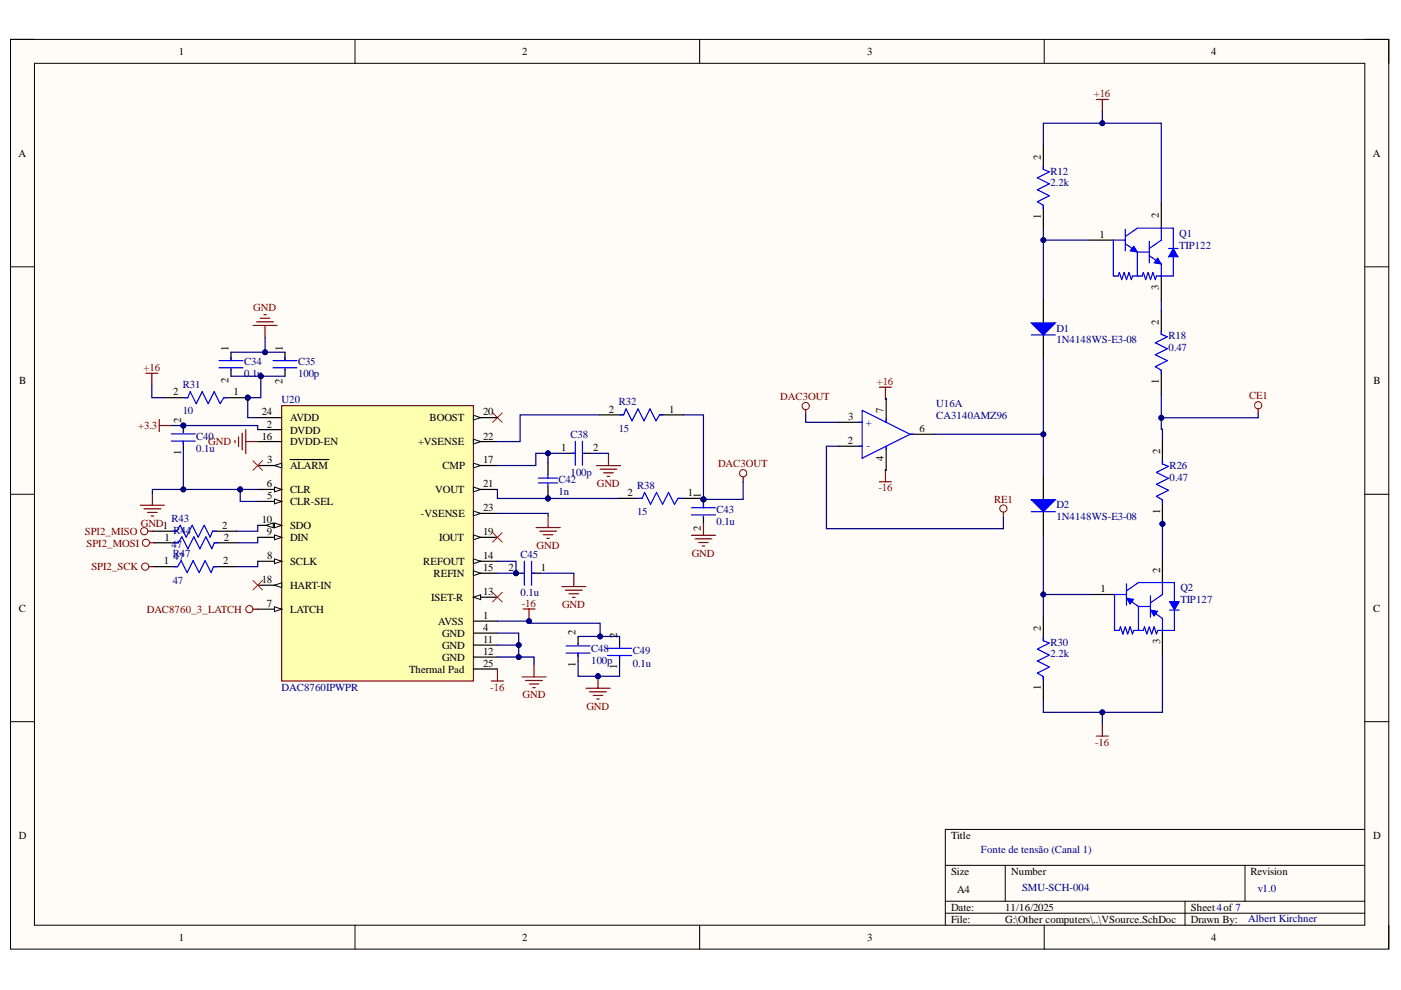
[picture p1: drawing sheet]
<svg xmlns="http://www.w3.org/2000/svg" width="297mm" height="210mm" viewBox="0 0 297 210" stroke-linecap="round" stroke-linejoin="round" font-family="sans-serif">
<defs><g id="words">
<g font-size="2.3">
<text x="37.9" y="11.7">1</text>
<text x="110.7" y="11.7">2</text>
<text x="183.9" y="11.7">3</text>
<text x="256.8" y="11.7">4</text>
<text x="3.9" y="33.3">A</text>
<text x="220.7" y="33.9" transform="rotate(-90 220.7 33.9)">2</text>
<text x="291" y="33.3">A</text>
<text x="220.7" y="46.5" transform="rotate(-90 220.7 46.5)">1</text>
<text x="245.7" y="46.3" transform="rotate(-90 245.7 46.3)">2</text>
<text x="233.1" y="50.4">1</text>
<text x="245.7" y="61.5" transform="rotate(-90 245.7 61.5)">3</text>
<text x="245.7" y="68.9" transform="rotate(-90 245.7 68.9)">2</text>
<text x="48.5" y="74.4" transform="rotate(-90 48.5 74.4)">1</text>
<text x="60" y="74.4" transform="rotate(-90 60 74.4)">1</text>
<text x="4.1" y="81.4">B</text>
<text x="36.7" y="83.8">2</text>
<text x="48.5" y="81.3" transform="rotate(-90 48.5 81.3)">2</text>
<text x="49.5" y="83.8">1</text>
<text x="59.9" y="81.4" transform="rotate(-90 59.9 81.4)">2</text>
<text x="245.7" y="81.4" transform="rotate(-90 245.7 81.4)">1</text>
<text x="291.2" y="81.4">B</text>
<text x="38.4" y="89.7" transform="rotate(-90 38.4 89.7)">2</text>
<text x="55.5" y="88">24</text>
<text x="61.5" y="89.3">AVDD</text>
<text x="91.1" y="89.3">BOOST</text>
<text x="102.4" y="88">20</text>
<text x="129.1" y="87.5">2</text>
<text x="141.8" y="87.5">1</text>
<text x="179.8" y="89">3</text>
<text x="187.3" y="87.5" transform="rotate(-90 187.3 87.5)">7</text>
<text x="55.5" y="93.2">16</text>
<text x="56.6" y="90.7">2</text>
<text x="61.5" y="91.9">DVDD</text>
<text x="61.5" y="94.5">DVDD-EN</text>
<text x="88.6" y="94.5">+VSENSE</text>
<text x="102.4" y="93.2">22</text>
<text x="119" y="95.6">1</text>
<text x="125.8" y="95.6">2</text>
<text x="179.7" y="94.1">2</text>
<text x="195" y="91.6">6</text>
<text x="38.4" y="96.4" transform="rotate(-90 38.4 96.4)">1</text>
<text x="56.7" y="98.3">3</text>
<text x="61.5" y="99.5">ALARM</text>
<text x="93.8" y="99.5">CMP</text>
<text x="102.4" y="98.3">17</text>
<text x="187.3" y="97.7" transform="rotate(-90 187.3 97.7)">4</text>
<text x="246" y="96.3" transform="rotate(-90 246 96.3)">2</text>
<text x="56.6" y="103.3">6</text>
<text x="56.7" y="105.9">5</text>
<text x="61.5" y="104.6">CLR</text>
<text x="61.5" y="107.1">CLR-SEL</text>
<text x="92.3" y="104.6">VOUT</text>
<text x="102.4" y="103.3">21</text>
<text x="133" y="105.2">2</text>
<text x="145.8" y="105.2">1</text>
<text x="148.6" y="105.6" transform="rotate(-90 148.6 105.6)">1</text>
<text x="47.1" y="112.1">2</text>
<text x="55.5" y="110.9">10</text>
<text x="56.6" y="113.5">9</text>
<text x="61.5" y="112.2">SDO</text>
<text x="89.2" y="109.7">-VSENSE</text>
<text x="102.4" y="108.4">23</text>
<text x="102.4" y="113.5">19</text>
<text x="148.6" y="112.5" transform="rotate(-90 148.6 112.5)">2</text>
<text x="246" y="108.9" transform="rotate(-90 246 108.9)">1</text>
<text x="34.8" y="119.6">1</text>
<text x="34.8" y="114.6">1</text>
<text x="47.3" y="119.6">2</text>
<text x="47.4" y="114.6">2</text>
<text x="56.7" y="118.5">8</text>
<text x="61.5" y="114.7">DIN</text>
<text x="61.5" y="119.8">SCLK</text>
<text x="89.7" y="119.8">REFOUT</text>
<text x="93.1" y="114.7">IOUT</text>
<text x="102.4" y="118.5">14</text>
<text x="55.5" y="123.6">18</text>
<text x="61.5" y="124.9">HART-IN</text>
<text x="91.9" y="122.3">REFIN</text>
<text x="102.4" y="121.1">15</text>
<text x="107.8" y="121.1">2</text>
<text x="114.7" y="121.1">1</text>
<text x="233.4" y="125.5">1</text>
<text x="246" y="121.5" transform="rotate(-90 246 121.5)">2</text>
<text x="4" y="129.7">C</text>
<text x="56.6" y="128.7">7</text>
<text x="61.5" y="129.9">LATCH</text>
<text x="91.4" y="127.4">ISET-R</text>
<text x="102.4" y="126.1">13</text>
<text x="102.4" y="131.2">1</text>
<text x="291.1" y="129.7">C</text>
<text x="92.9" y="132.5">AVSS</text>
<text x="93.7" y="135">GND</text>
<text x="93.7" y="137.5">GND</text>
<text x="102.4" y="133.7">4</text>
<text x="102.4" y="136.3">11</text>
<text x="122.1" y="134.7" transform="rotate(-90 122.1 134.7)">2</text>
<text x="130.8" y="135.2" transform="rotate(-90 130.8 135.2)">2</text>
<text x="220.7" y="133.8" transform="rotate(-90 220.7 133.8)">2</text>
<text x="246" y="136.6" transform="rotate(-90 246 136.6)">3</text>
<text x="86.8" y="142.6">Thermal Pad</text>
<text x="93.7" y="140.1">GND</text>
<text x="102.4" y="138.8">12</text>
<text x="102.4" y="141.3">25</text>
<text x="122.1" y="141.3" transform="rotate(-90 122.1 141.3)">1</text>
<text x="130.8" y="141.8" transform="rotate(-90 130.8 141.8)">1</text>
<text x="220.7" y="146.3" transform="rotate(-90 220.7 146.3)">1</text>
<text x="4" y="177.9">D</text>
<text x="201.6" y="177.9">Title</text>
<text x="291.1" y="177.9">D</text>
<text x="201.6" y="185.5">Size</text>
<text x="214.4" y="185.5">Number</text>
<text x="265.2" y="185.5">Revision</text>
<text x="202.9" y="189.3">A4</text>
<text x="201.6" y="193.1">Date:</text>
<text x="201.6" y="195.7">File:</text>
<text x="213.1" y="193.1">11/16/2025</text>
<text x="213.1" y="195.7">G:\Other computers\..\VSource.SchDoc</text>
<text x="252.5" y="193.1">Sheet4of 7</text>
<text x="252.5" y="195.7">Drawn By:</text>
<text x="37.9" y="199.5">1</text>
<text x="110.7" y="199.5">2</text>
<text x="183.9" y="199.5">3</text>
<text x="256.8" y="199.5">4</text>
</g>
<g font-size="2.3" fill="#800000">
<text x="231.9" y="20.6">+16</text>
<text x="53.7" y="66">GND</text>
<text x="30.4" y="78.7">+16</text>
<text x="185.9" y="81.6">+16</text>
<text x="165.4" y="84.8">DAC3OUT</text>
<text x="264.8" y="84.7">CE1</text>
<text x="29.3" y="91">+3.3</text>
<text x="44.2" y="94.5">GND</text>
<text x="152.2" y="99.1">DAC3OUT</text>
<text x="126.5" y="103.3">GND</text>
<text x="186.2" y="104.2">-16</text>
<text x="210.8" y="106.6">RE1</text>
<text x="18" y="113.5">SPI2_MISO</text>
<text x="29.9" y="111.7">GND1</text>
<text x="18.4" y="115.9">SPI2_MOSI</text>
<text x="113.8" y="116.4">GND</text>
<text x="146.7" y="118.1">GND</text>
<text x="19.4" y="120.9">SPI2_SCK</text>
<text x="31.1" y="129.9">DAC8760_3_LATCH</text>
<text x="110.6" y="128.7">-16</text>
<text x="119.2" y="129">GND</text>
<text x="103.9" y="146.4">-16</text>
<text x="110.8" y="148.1">GND</text>
<text x="124.3" y="150.5">GND</text>
<text x="232.2" y="158.2">-16</text>
</g>
<g font-size="2.3" fill="#000080">
<text x="222.7" y="37">R12</text>
<text x="222.7" y="39.5">2.2k</text>
<text x="250" y="50.2">Q1</text>
<text x="250" y="52.7">TIP122</text>
<text x="224" y="70.3">D1</text>
<text x="247.7" y="71.9">R18</text>
<text x="51.8" y="77.5">C34</text>
<text x="63.2" y="77.5">C35</text>
<text x="224" y="72.8">1N4148WS-E3-08</text>
<text x="247.7" y="74.5">0.47</text>
<text x="38.7" y="82.3">R31</text>
<text x="51.8" y="80">0.1u</text>
<text x="63.2" y="80">100p</text>
<text x="38.7" y="87.9">10</text>
<text x="59.7" y="85.5">U20</text>
<text x="131.2" y="85.9">R32</text>
<text x="198.5" y="86.3">U16A</text>
<text x="198.5" y="88.8">CA3140AMZ96</text>
<text x="41.6" y="93.3">C40</text>
<text x="41.6" y="95.8">0.1u</text>
<text x="121" y="92.8">C38</text>
<text x="131.2" y="91.6">15</text>
<text x="183.5" y="90.3">+</text>
<text x="183.8" y="95.1">-</text>
<text x="121" y="101">100p</text>
<text x="248" y="99.4">R26</text>
<text x="248" y="102">0.47</text>
<text x="118.4" y="102.4">C42</text>
<text x="118.4" y="104.9">1n</text>
<text x="135.1" y="103.7">R38</text>
<text x="224" y="107.7">D2</text>
<text x="36.4" y="110.6">R43</text>
<text x="36.8" y="113.1">R44</text>
<text x="135.1" y="109.2">15</text>
<text x="151.9" y="108.7">C43</text>
<text x="151.9" y="111.3">0.1u</text>
<text x="224" y="110.2">1N4148WS-E3-08</text>
<text x="36.4" y="116.2">47</text>
<text x="36.6" y="118.1">R47</text>
<text x="36.8" y="118.7">47</text>
<text x="110.4" y="118.3">C45</text>
<text x="36.6" y="123.8">47</text>
<text x="250.3" y="125.3">Q2</text>
<text x="110.4" y="126.4">0.1u</text>
<text x="250.3" y="127.8">TIP127</text>
<text x="222.7" y="136.9">R30</text>
<text x="125.3" y="138.2">C48</text>
<text x="125.3" y="140.7">100p</text>
<text x="134.1" y="138.7">C49</text>
<text x="134.1" y="141.3">0.1u</text>
<text x="222.7" y="139.4">2.2k</text>
<text x="59.7" y="146.4">DAC8760IPWPR</text>
<text x="208" y="180.8">Fonte de tensão (Canal 1)</text>
<text x="216.7" y="189">SMU-SCH-004</text>
<text x="266.7" y="189.1">v1.0</text>
<text x="264.7" y="195.4">Albert Kirchner</text>
</g>
</g></defs>
<path d="M2.2 8.4h292.2v192.8h-292.2z" fill-rule="evenodd" fill="#fffcf8"/>
<path d="M2.2 8.4h292.2v192.8h-292.2z" fill="none" stroke="#000" stroke-width=".21"/>
<path d="M7.3 13.4h282.1v182.8h-282.1z" fill-rule="evenodd" fill="#fffcf8"/>
<g fill="none" stroke="#000" stroke-width=".21">
<path d="M2.2 8.3h5.1M7.3 13.4h282.1v182.8h-282.1zM75.3 8.3v5.1M148.3 8.3v5.1M221.4 8.4v5M289.4 8.4h5v5M2.2 56.6h5.1M289.4 56.6h5M2.2 104.8h5.1M289.4 104.8h5M2.2 153h5.1M289.4 153h5"/>
<path d="M289.4 175.9h-89v20.3M75.3 196.2v5M148.3 196.2v5M200.4 183.5h89M200.4 191.1h89M200.4 193.6h89M213.1 183.5v7.6M221.4 196.2v5M251.2 191.1v5.1M264 183.5v7.6M294.4 196.2v5"/>
</g>
<path d="M232.4 21.1h2.6M233.7 21.1v2.5" fill="none" stroke="#800000" stroke-width=".25"/>
<path d="M231 50.9h5.1M246.2 43.3v5.1M246.2 58.5v5.1" fill="none" stroke="#000" stroke-width=".25"/>
<path d="M238.6 50.9h-2.5v7.6h.2M241.1 48.4h7.7v4.3M243.7 53.4h-2.6v5.1M246.2 48.4v2.5M247.7 52.7h2.1M248.8 54.5v4h-2.6v-2.5" fill="none" stroke="#00f" stroke-width=".25"/>
<path d="M248.8 52.7l1 1.8h-2.1z" fill="#00f"/>
<path d="M248.8 52.7l1 1.8h-2.1z" fill="none" stroke="#00f" stroke-width=".21"/>
<path d="M238.6 48.6v4.6M240.9 58.5h.5M241.1 48.4l-2.5 1.8M243.7 51.2v4.5M243.7 54.2l2.5 1.8M246 58.5h.2M246.2 50.9l-2.5 1.8" fill="none" stroke="#00f" stroke-width=".25"/>
<path d="M245.5 54.7l.7 1.3-1.5-.3z" fill="#00f"/>
<path d="M245.5 54.7l.7 1.3-1.5-.3z" fill="none" stroke="#00f" stroke-width=".21"/>
<path d="M238.6 51.7l2.5 1.7" fill="none" stroke="#00f" stroke-width=".25"/>
<path d="M240.4 52.2l.7 1.2-1.5-.2z" fill="#00f"/>
<path d="M240.4 52.2l.7 1.2-1.5-.2z" fill="none" stroke="#00f" stroke-width=".21"/>
<path d="M221.2 35.2v.7l1.3 .5-2.6 1.3 2.6 1.3-2.6 1.2 2.6 1.3-2.6 1.3 1.3 .7v.8M236.3 58.5h.8l.2-.7 .5 1.5 .5-1.5 .5 1.5 .6-1.5 .5 1.5 .2-.8h.8M241.4 58.5h.8l.2-.7 .5 1.5 .5-1.5 .5 1.5 .5-1.5 .5 1.5 .3-.8h.8" fill="none" stroke="#00f" stroke-width=".25"/>
<path d="M221.2 30.8v5.1M221.2 43.5v5.1M221.2 63.4v5.1M221.2 71v5.1" fill="none" stroke="#000" stroke-width=".25"/>
<path d="M218.7 68.5h5l-2.5 2.5z" fill="#00f"/>
<path d="M218.7 68.5h5l-2.5 2.5zM218.7 71h5M246.2 70.1v.8l1.3 .5-2.6 1.3 2.6 1.2-2.6 1.3 2.6 1.3-2.6 1.2 1.3 .8v.8M182 89.5h.8M182 94.6h.8M182.8 87l10.2 5.1-10.2 5.1zM187.9 88.8v.7M187.9 94.6v.8M193 92.1h.7" fill="none" stroke="#00f" stroke-width=".25"/>
<path d="M246.2 65.8v5.1M246.2 78.5v5.1M177.7 89.5h5.1M177.7 94.6h5.1M187.9 84.5v5M187.9 94.6v5.1M193 92.1h5.1M221.2 100.9v5.1M221.2 108.5v5.1" fill="none" stroke="#000" stroke-width=".25"/>
<path d="M170.8 86.9v1M186.5 82.1h2.5M187.7 82.1v2.5M187.7 99.6v2.6M266.8 86.7v1M186.5 102.2h2.5" fill="none" stroke="#800000" stroke-width=".25"/>
<g fill="none" stroke="#800000" stroke-width=".21">
<circle cx="170.8" cy="86.1" r=".76"/>
<circle cx="266.8" cy="85.9" r=".76"/>
</g>
<path d="M218.7 106h5l-2.5 2.5z" fill="#00f"/>
<path d="M218.7 106h5l-2.5 2.5zM218.7 108.5h5" fill="none" stroke="#00f" stroke-width=".25"/>
<circle cx="212.7" cy="107.8" r=".76" fill="none" stroke="#800000" stroke-width=".21"/>
<path d="M212.7 108.6v1" fill="none" stroke="#800000" stroke-width=".25"/>
<circle cx="246.5" cy="111.1" r=".51" fill="#000080"/>
<circle cx="246.5" cy="111.1" r=".51" fill="none" stroke="#000080" stroke-width=".21"/>
<path d="M246.5 106v5.1" fill="none" stroke="#000" stroke-width=".25"/>
<circle cx="246.5" cy="111.1" r=".51" fill="#000080"/>
<circle cx="246.5" cy="111.1" r=".51" fill="none" stroke="#000080" stroke-width=".21"/>
<path d="M246.5 93.3v5.1M246.5 118.4v5.1M231.2 126h5.1M246.5 133.7v5" fill="none" stroke="#000" stroke-width=".25"/>
<path d="M246.5 97.6v.8l1.2 .5-2.5 1.3 2.5 1.2-2.5 1.3 2.5 1.3-2.5 1.2 1.3 .8v.7M238.8 126h-2.5v7.7h.3M241.4 123.5h7.6v4.1M243.9 128.6h-2.5v5.1M246.5 123.5v2.5M246.5 131.1v2.6M248 129.4h2M249 129.4v4.3" fill="none" stroke="#00f" stroke-width=".25"/>
<path d="M248 127.6h2l-1 1.8z" fill="#00f"/>
<path d="M248 127.6h2l-1 1.8z" fill="none" stroke="#00f" stroke-width=".21"/>
<path d="M238.8 123.8v4.5M239.6 127.3l1.8 1.3M241.4 123.5l-2.6 1.8" fill="none" stroke="#00f" stroke-width=".25"/>
<path d="M238.8 126.8l1.6 .3-.8 1z" fill="#00f"/>
<path d="M238.8 126.8l1.6 .3-.8 1z" fill="none" stroke="#00f" stroke-width=".21"/>
<path d="M243.9 126.3v4.6M244.7 129.9l1.8 1.2M246.5 126l-2.6 1.8" fill="none" stroke="#00f" stroke-width=".25"/>
<path d="M243.9 129.4l1.5 .2-.7 1z" fill="#00f"/>
<path d="M243.9 129.4l1.5 .2-.7 1z" fill="none" stroke="#00f" stroke-width=".21"/>
<path d="M46.4 76.5h5.1M46.4 78h5.1M49 75.7v.8M49 78.2v.3M57.9 78h5.1M57.9 76.5h5.1M60.4 75.7v.8M60.4 78.2v.3M221.2 135.1v.7l1.3 .6-2.6 1.2 2.6 1.3-2.6 1.3 2.6 1.2-2.6 1.3 1.3 .8v.7M236.6 133.7h.7l.3-.8 .5 1.5 .5-1.5 .5 1.5 .5-1.5 .5 1.5 .3-.7h2l.3-.8 .5 1.5 .5-1.5 .5 1.5 .5-1.5 .5 1.5 .2-.7h3.6" fill="none" stroke="#00f" stroke-width=".25"/>
<path d="M30.9 79.1h2.6M32.2 79.1v2.6M53.7 69h5M54.4 68.2h3.6M55.2 67.5h2M55.9 66.7h.6M56.2 69v2.5" fill="none" stroke="#800000" stroke-width=".25"/>
<path d="M49 74.7v1.8M49 78.2v1.6M60.4 74.7v1.8M60.4 78.2v1.6M221.2 130.8v5M221.2 143.5v5" fill="none" stroke="#000" stroke-width=".25"/>
<circle cx="52.5" cy="84.3" r=".51" fill="#000080"/>
<circle cx="52.5" cy="84.3" r=".51" fill="none" stroke="#000080" stroke-width=".21"/>
<path d="M47.4 84.3h5.1" fill="none" stroke="#000" stroke-width=".25"/>
<circle cx="52.5" cy="84.3" r=".51" fill="#000080"/>
<circle cx="52.5" cy="84.3" r=".51" fill="none" stroke="#000080" stroke-width=".21"/>
<path d="M34.7 84.3h5.1M127.1 88h5.1M139.8 88h5.1" fill="none" stroke="#000" stroke-width=".25"/>
<path d="M39.1 84.3h.7l.5-1.3 1.3 2.6 1.3-2.6 1.2 2.6 1.3-2.6 1.3 2.6 .7-1.3h.8M131.5 88h.7l.5-1.3 1.3 2.5 1.3-2.5 1.2 2.5 1.3-2.5 1.3 2.5 .7-1.2h.8" fill="none" stroke="#00f" stroke-width=".25"/>
<path d="M104.4 87.5l2.1 2.1M106.5 87.5l-2.1 2.1" fill="none" stroke="#f00" stroke-width=".21"/>
<path d="M59.7 86h40.7v58.4h-40.7z" fill-rule="evenodd" fill="#ffffb0"/>
<path d="M59.7 86h40.7v58.4h-40.7z" fill="none" stroke="#800000" stroke-width=".25"/>
<path d="M54.6 88.5h5.1M54.6 91.1h5.1M54.6 93.6h5.1M54.6 103.8h5.1" fill="none" stroke="#000" stroke-width=".25"/>
<path d="M58.2 103.3l1.5 .5-1.5 .5z" fill="#f8fcff"/>
<path d="M58.2 103.3l1.5 .5-1.5 .5z" fill="none" stroke="#000" stroke-width=".21"/>
<path d="M54.6 106.3h5.1" fill="none" stroke="#000" stroke-width=".25"/>
<path d="M58.2 105.8l1.5 .5-1.5 .5z" fill="#f8fcff"/>
<path d="M58.2 105.8l1.5 .5-1.5 .5z" fill="none" stroke="#000" stroke-width=".21"/>
<path d="M54.6 98.7h5.1" fill="none" stroke="#000" stroke-width=".25"/>
<path d="M58.2 98.7l1.5-.5v1z" fill="#f8fcff"/>
<path d="M58.2 98.7l1.5-.5v1z" fill="none" stroke="#000" stroke-width=".21"/>
<path d="M61.5 97.4h8.2M100.4 126.6h5.1" fill="none" stroke="#000" stroke-width=".25"/>
<path d="M100.4 126.6l1.5-.5v1z" fill="#f8fcff"/>
<path d="M100.4 126.6l1.5-.5v1z" fill="none" stroke="#000" stroke-width=".21"/>
<path d="M100.4 93.6h5.1" fill="none" stroke="#000" stroke-width=".25"/>
<path d="M100.4 93.1l1.5 .5-1.5 .5z" fill="#f8fcff"/>
<path d="M100.4 93.1l1.5 .5-1.5 .5z" fill="none" stroke="#000" stroke-width=".21"/>
<path d="M100.4 108.9h5.1" fill="none" stroke="#000" stroke-width=".25"/>
<path d="M100.4 108.3l1.5 .6-1.5 .5z" fill="#f8fcff"/>
<path d="M100.4 108.3l1.5 .6-1.5 .5z" fill="none" stroke="#000" stroke-width=".21"/>
<path d="M100.4 88.5h5.1" fill="none" stroke="#000" stroke-width=".25"/>
<path d="M100.4 88l1.5 .5-1.5 .6z" fill="#f8fcff"/>
<path d="M100.4 88l1.5 .5-1.5 .6z" fill="none" stroke="#000" stroke-width=".21"/>
<path d="M100.4 98.7h5.1" fill="none" stroke="#000" stroke-width=".25"/>
<path d="M100.4 98.2l1.5 .5-1.5 .5z" fill="#f8fcff"/>
<path d="M100.4 98.2l1.5 .5-1.5 .5z" fill="none" stroke="#000" stroke-width=".21"/>
<path d="M54.6 113.9h5.1" fill="none" stroke="#000" stroke-width=".25"/>
<path d="M58.2 113.4l1.5 .5-1.5 .5z" fill="#f8fcff"/>
<path d="M58.2 113.4l1.5 .5-1.5 .5z" fill="none" stroke="#000" stroke-width=".21"/>
<path d="M100.4 103.8h5.1" fill="none" stroke="#000" stroke-width=".25"/>
<path d="M100.4 103.3l1.5 .5-1.5 .5z" fill="#f8fcff"/>
<path d="M100.4 103.3l1.5 .5-1.5 .5z" fill="none" stroke="#000" stroke-width=".21"/>
<path d="M100.4 113.9h5.1" fill="none" stroke="#000" stroke-width=".25"/>
<path d="M100.4 113.4l1.5 .5-1.5 .5z" fill="#f8fcff"/>
<path d="M100.4 113.4l1.5 .5-1.5 .5z" fill="none" stroke="#000" stroke-width=".21"/>
<path d="M54.6 129.2h5.1" fill="none" stroke="#000" stroke-width=".25"/>
<path d="M58.2 128.7l1.5 .5-1.5 .5z" fill="#f8fcff"/>
<path d="M58.2 128.7l1.5 .5-1.5 .5z" fill="none" stroke="#000" stroke-width=".21"/>
<path d="M100.4 121.5h5.1" fill="none" stroke="#000" stroke-width=".25"/>
<path d="M100.4 121l1.5 .5-1.5 .6z" fill="#f8fcff"/>
<path d="M100.4 121l1.5 .5-1.5 .6z" fill="none" stroke="#000" stroke-width=".21"/>
<path d="M100.4 119h5.1" fill="none" stroke="#000" stroke-width=".25"/>
<path d="M100.4 118.5l1.5 .5-1.5 .5z" fill="#f8fcff"/>
<path d="M100.4 118.5l1.5 .5-1.5 .5z" fill="none" stroke="#000" stroke-width=".21"/>
<path d="M54.6 119h5.1" fill="none" stroke="#000" stroke-width=".25"/>
<path d="M58.2 118.5l1.5 .5-1.5 .5z" fill="#f8fcff"/>
<path d="M58.2 118.5l1.5 .5-1.5 .5z" fill="none" stroke="#000" stroke-width=".21"/>
<path d="M54.6 111.4h5.1" fill="none" stroke="#000" stroke-width=".25"/>
<path d="M58.2 110.9l1.5 .5-1.5 .5z" fill="#f8fcff"/>
<path d="M58.2 110.9l1.5 .5-1.5 .5z" fill="none" stroke="#000" stroke-width=".21"/>
<path d="M56.4 111.4l1.5-.5v1z" fill="#f8fcff"/>
<path d="M56.4 111.4l1.5-.5v1z" fill="none" stroke="#000" stroke-width=".21"/>
<path d="M54.6 124.1h5.1M100.4 139.3h5.1" fill="none" stroke="#000" stroke-width=".25"/>
<path d="M58.2 124.1l1.5-.5v1z" fill="#f8fcff"/>
<path d="M58.2 124.1l1.5-.5v1z" fill="none" stroke="#000" stroke-width=".21"/>
<path d="M100.4 131.7h5.1M100.4 134.2h5.1M100.4 136.8h5.1M100.4 141.8h5.1" fill="none" stroke="#000" stroke-width=".25"/>
<path d="M33.8 88.9v2.6M33.8 90.2h2.5M49.8 93.4v.5M50.6 92.6v2M51.3 91.8v3.6M52.1 91.1v5.1M52.1 93.6h2.5M232.4 156.1h2.6M233.7 153.5v2.6" fill="none" stroke="#800000" stroke-width=".25"/>
<circle cx="38.9" cy="90.2" r=".51" fill="#000080"/>
<circle cx="38.9" cy="90.2" r=".51" fill="none" stroke="#000080" stroke-width=".21"/>
<path d="M38.9 90.2v1.5M38.9 93.5v1.8" fill="none" stroke="#000" stroke-width=".25"/>
<circle cx="38.9" cy="90.2" r=".51" fill="#000080"/>
<circle cx="38.9" cy="90.2" r=".51" fill="none" stroke="#000080" stroke-width=".21"/>
<path d="M36.3 93.5h5.1M36.3 92h5.1M38.9 91.5v.2M38.9 93.5v.8M121.2 96.1h.8M122 93.6v5.1M123.5 93.6v5.1M123.7 96.1h.3" fill="none" stroke="#00f" stroke-width=".25"/>
<path d="M120.2 96.1h1.8M123.7 96.1h1.6" fill="none" stroke="#000" stroke-width=".25"/>
<path d="M126.5 98.7h5.1M127.2 99.5h3.6M129 96.2v2.5M128 100.2h2M128.8 101h.5M157.6 101.1v1" fill="none" stroke="#800000" stroke-width=".25"/>
<path d="M53.6 97.7l2.1 2M55.7 97.7l-2.1 2" fill="none" stroke="#f00" stroke-width=".21"/>
<circle cx="157.6" cy="100.3" r=".76" fill="none" stroke="#800000" stroke-width=".21"/>
<circle cx="116.2" cy="105.7" r=".51" fill="#000080"/>
<circle cx="116.2" cy="105.7" r=".51" fill="none" stroke="#000080" stroke-width=".21"/>
<path d="M116.2 103.2v2.5" fill="none" stroke="#000" stroke-width=".25"/>
<circle cx="116.2" cy="105.7" r=".51" fill="#000080"/>
<circle cx="116.2" cy="105.7" r=".51" fill="none" stroke="#000080" stroke-width=".21"/>
<path d="M116.2 98.1v2.5" fill="none" stroke="#000" stroke-width=".25"/>
<path d="M114.1 101.4h4.1M114.1 102.4h4.1M116.2 100.6v.8M116.2 102.4v.8" fill="none" stroke="#00f" stroke-width=".25"/>
<circle cx="149.1" cy="105.9" r=".51" fill="#000080"/>
<circle cx="149.1" cy="105.9" r=".51" fill="none" stroke="#000080" stroke-width=".21"/>
<path d="M149.1 105.9v1.8" fill="none" stroke="#000" stroke-width=".25"/>
<circle cx="149.1" cy="105.9" r=".51" fill="#000080"/>
<circle cx="149.1" cy="105.9" r=".51" fill="none" stroke="#000080" stroke-width=".21"/>
<path d="M32.4 112.6h5M32.7 115.1h5.1M45.1 112.6h5.1M45.4 115.1h5.1M131.1 105.7h5.1M143.8 105.7h5.1M149.1 109.4v1.6M32.6 120.1h5M45.3 120.1h5.1" fill="none" stroke="#000" stroke-width=".25"/>
<path d="M36.7 112.6h.7l.8-1.2 1.3 2.5 1.2-2.5 1.3 2.5 1.3-2.5 1.3 2.5 .5-1.3h.7M37 115.1h.8l.8-1.3 1.2 2.6 1.3-2.6 1.3 2.6 1.2-2.6 1.3 2.6 .5-1.3h.8M135.4 105.7h.8l.5-1.3 1.2 2.5 1.3-2.5 1.3 2.5 1.2-2.5 1.3 2.5 .8-1.2h.7M146.6 107.7h5.1M146.6 109.2h5.1M149.1 106.9v.8M149.1 109.4v.3M36.9 120.1h.7l.8-1.2 1.3 2.5 1.2-2.5 1.3 2.5 1.3-2.5 1.3 2.5 .5-1.3h.7" fill="none" stroke="#00f" stroke-width=".25"/>
<g fill="none" stroke="#800000" stroke-width=".25">
<path d="M29.8 107.1h5.1M30.5 107.9h3.6M31.3 108.6h2M31.3 112.6h1.1M31.7 115.1h1M32.1 109.4h.5M32.3 104.6v2.5M113.7 111.8h5.1M114.4 112.6h3.6M115.2 113.4h2M116 114.1h.5M116.2 109.3v2.5"/>
<path d="M146.6 113.5h5.1M147.4 114.3h3.5M148.1 115h2.1M148.9 115.8h.5M149.1 111v2.5M31.5 120.1h1.1"/>
</g>
<g fill="none" stroke="#800000" stroke-width=".21">
<circle cx="30.6" cy="112.6" r=".76"/>
<circle cx="30.9" cy="115.1" r=".76"/>
<circle cx="30.8" cy="120.1" r=".76"/>
</g>
<path d="M104.4 112.9l2.1 2M106.5 112.9l-2.1 2" fill="none" stroke="#f00" stroke-width=".21"/>
<circle cx="109.4" cy="121.5" r=".51" fill="#000080"/>
<circle cx="109.4" cy="121.5" r=".51" fill="none" stroke="#000080" stroke-width=".21"/>
<path d="M109.4 121.5h1.5M112.7 121.5h1.8" fill="none" stroke="#000" stroke-width=".25"/>
<circle cx="109.4" cy="121.5" r=".51" fill="#000080"/>
<circle cx="109.4" cy="121.5" r=".51" fill="none" stroke="#000080" stroke-width=".21"/>
<path d="M111.2 119v5.1M112.7 119v5.1M110.7 121.5h.2M112.7 121.5h.8M120 138.5h5.1M120 136.9h5.1M122.6 136.4v.3M122.6 138.5v.7M128.8 139h5.1M128.8 137.5h5.1M131.4 137v.2M131.4 139v.7" fill="none" stroke="#00f" stroke-width=".25"/>
<g fill="none" stroke="#800000" stroke-width=".25">
<path d="M53.6 129.2h1M110.9 129.1h2.5M112.2 129.1v2.6M119.1 124.4h5.1M119.9 125.1h3.5M120.6 125.9h2.1M121.4 126.7h.5M121.7 121.8v2.6M104.2 144.4h2.5M105.5 141.8v2.6M110.7 143.5h5.1M111.4 144.3h3.6"/>
<path d="M112.2 145h2M113 145.8h.5M113.2 141v2.5M124.2 145.9h5.1M125 146.7h3.6M125.8 147.4h2M126.5 148.2h.5M126.8 143.4v2.5"/>
</g>
<path d="M53.6 123.1l2.1 2M55.7 123.1l-2.1 2M104.4 125.6l2.1 2M106.5 125.6l-2.1 2" fill="none" stroke="#f00" stroke-width=".21"/>
<circle cx="52.9" cy="129.2" r=".76" fill="none" stroke="#800000" stroke-width=".21"/>
<path d="M122.6 135.2v1.5M122.6 138.5v1.7M131.4 135.7v1.5M131.4 139v1.8" fill="none" stroke="#000" stroke-width=".25"/>
<circle cx="126.8" cy="143.4" r=".51" fill="#000080"/>
<circle cx="126.8" cy="143.4" r=".51" fill="none" stroke="#000080" stroke-width=".21"/>
<path d="M233.7 23.6v2.5" fill="none" stroke="#000080" stroke-width=".25"/>
<circle cx="233.7" cy="26.1" r=".51" fill="#000080"/>
<circle cx="233.7" cy="26.1" r=".51" fill="none" stroke="#000080" stroke-width=".21"/>
<path d="M221.2 30.8v-4.7h25v17.2" fill="none" stroke="#000080" stroke-width=".25"/>
<circle cx="233.7" cy="26.1" r=".51" fill="#000080"/>
<circle cx="233.7" cy="26.1" r=".51" fill="none" stroke="#000080" stroke-width=".21"/>
<path d="M221.2 48.6v2.3" fill="none" stroke="#000080" stroke-width=".25"/>
<circle cx="221.2" cy="50.9" r=".51" fill="#000080"/>
<circle cx="221.2" cy="50.9" r=".51" fill="none" stroke="#000080" stroke-width=".21"/>
<path d="M231 50.9h-9.8v12.5" fill="none" stroke="#000080" stroke-width=".25"/>
<circle cx="221.2" cy="50.9" r=".51" fill="#000080"/>
<circle cx="221.2" cy="50.9" r=".51" fill="none" stroke="#000080" stroke-width=".21"/>
<path d="M246.2 63.6v2.2M187.9 84.5v.1h-.2M266.8 87.7v.9h-20.6" fill="none" stroke="#000080" stroke-width=".25"/>
<circle cx="246.2" cy="88.6" r=".51" fill="#000080"/>
<circle cx="246.2" cy="88.6" r=".51" fill="none" stroke="#000080" stroke-width=".21"/>
<path d="M170.8 87.9v1.6h6.9M198.1 92.1h23.1v8.8" fill="none" stroke="#000080" stroke-width=".25"/>
<circle cx="221.2" cy="92.1" r=".51" fill="#000080"/>
<circle cx="221.2" cy="92.1" r=".51" fill="none" stroke="#000080" stroke-width=".21"/>
<path d="M221.2 76.1v16" fill="none" stroke="#000080" stroke-width=".25"/>
<circle cx="221.2" cy="92.1" r=".51" fill="#000080"/>
<circle cx="221.2" cy="92.1" r=".51" fill="none" stroke="#000080" stroke-width=".21"/>
<path d="M246.2 83.6v7.4h.3v2.3" fill="none" stroke="#000080" stroke-width=".25"/>
<circle cx="246.2" cy="88.6" r=".51" fill="#000080"/>
<circle cx="246.2" cy="88.6" r=".51" fill="none" stroke="#000080" stroke-width=".21"/>
<path d="M177.7 94.6h-2.5v17.5h37.5v-2.5M187.7 99.6l.2 .1M246.2 111.1h.3v7.3" fill="none" stroke="#000080" stroke-width=".25"/>
<circle cx="246.5" cy="111.1" r=".51" fill="#000080"/>
<circle cx="246.5" cy="111.1" r=".51" fill="none" stroke="#000080" stroke-width=".21"/>
<path d="M221.2 113.6v12.4h10" fill="none" stroke="#000080" stroke-width=".25"/>
<circle cx="221.2" cy="126" r=".51" fill="#000080"/>
<circle cx="221.2" cy="126" r=".51" fill="none" stroke="#000080" stroke-width=".21"/>
<path d="M221.2 126v4.8" fill="none" stroke="#000080" stroke-width=".25"/>
<circle cx="221.2" cy="126" r=".51" fill="#000080"/>
<circle cx="221.2" cy="126" r=".51" fill="none" stroke="#000080" stroke-width=".21"/>
<path d="M56.2 71.5v3.2h4.2" fill="none" stroke="#000080" stroke-width=".25"/>
<circle cx="56.2" cy="74.7" r=".51" fill="#000080"/>
<circle cx="56.2" cy="74.7" r=".51" fill="none" stroke="#000080" stroke-width=".21"/>
<path d="M49 74.7h7.2" fill="none" stroke="#000080" stroke-width=".25"/>
<circle cx="56.2" cy="74.7" r=".51" fill="#000080"/>
<circle cx="56.2" cy="74.7" r=".51" fill="none" stroke="#000080" stroke-width=".21"/>
<path d="M49 79.8h11.4" fill="none" stroke="#000080" stroke-width=".25"/>
<circle cx="55.3" cy="79.8" r=".51" fill="#000080"/>
<circle cx="55.3" cy="79.8" r=".51" fill="none" stroke="#000080" stroke-width=".21"/>
<path d="M246.5 138.7v12.3h-25.3v-2.5" fill="none" stroke="#000080" stroke-width=".25"/>
<circle cx="233.7" cy="151" r=".51" fill="#000080"/>
<circle cx="233.7" cy="151" r=".51" fill="none" stroke="#000080" stroke-width=".21"/>
<path d="M55.3 79.8v4.5h-2.8" fill="none" stroke="#000080" stroke-width=".25"/>
<circle cx="52.5" cy="84.3" r=".51" fill="#000080"/>
<circle cx="52.5" cy="84.3" r=".51" fill="none" stroke="#000080" stroke-width=".21"/>
<circle cx="55.3" cy="79.8" r=".51" fill="#000080"/>
<circle cx="55.3" cy="79.8" r=".51" fill="none" stroke="#000080" stroke-width=".21"/>
<path d="M32.2 81.7v2.6h2.5M144.9 88h4.2v17.9h8.5v-3.8" fill="none" stroke="#000080" stroke-width=".25"/>
<circle cx="149.1" cy="105.9" r=".51" fill="#000080"/>
<circle cx="149.1" cy="105.9" r=".51" fill="none" stroke="#000080" stroke-width=".21"/>
<path d="M52.5 84.3v4.2h2.1M127.1 88h-16.8v5.6h-4.8" fill="none" stroke="#000080" stroke-width=".25"/>
<circle cx="52.5" cy="84.3" r=".51" fill="#000080"/>
<circle cx="52.5" cy="84.3" r=".51" fill="none" stroke="#000080" stroke-width=".21"/>
<path d="M233.7 151v2.5" fill="none" stroke="#000080" stroke-width=".25"/>
<circle cx="233.7" cy="151" r=".51" fill="#000080"/>
<circle cx="233.7" cy="151" r=".51" fill="none" stroke="#000080" stroke-width=".21"/>
<path d="M36.3 90.2h18.3v.9" fill="none" stroke="#000080" stroke-width=".25"/>
<circle cx="38.9" cy="90.2" r=".51" fill="#000080"/>
<circle cx="38.9" cy="90.2" r=".51" fill="none" stroke="#000080" stroke-width=".21"/>
<path d="M116.2 96.1h4M125.3 96.1l3.7 .1" fill="none" stroke="#000080" stroke-width=".25"/>
<circle cx="116.2" cy="96.1" r=".51" fill="#000080"/>
<circle cx="116.2" cy="96.1" r=".51" fill="none" stroke="#000080" stroke-width=".21"/>
<path d="M116.2 98.1v-2h-2.6v2.6h-8.1" fill="none" stroke="#000080" stroke-width=".25"/>
<circle cx="116.2" cy="96.1" r=".51" fill="#000080"/>
<circle cx="116.2" cy="96.1" r=".51" fill="none" stroke="#000080" stroke-width=".21"/>
<path d="M50.9 103.8h3.7" fill="none" stroke="#000080" stroke-width=".25"/>
<circle cx="50.9" cy="103.8" r=".51" fill="#000080"/>
<circle cx="50.9" cy="103.8" r=".51" fill="none" stroke="#000080" stroke-width=".21"/>
<path d="M105.5 103.8v1.9h25.6" fill="none" stroke="#000080" stroke-width=".25"/>
<circle cx="116.2" cy="105.7" r=".51" fill="#000080"/>
<circle cx="116.2" cy="105.7" r=".51" fill="none" stroke="#000080" stroke-width=".21"/>
<path d="M38.9 103.8h12" fill="none" stroke="#000080" stroke-width=".25"/>
<circle cx="38.9" cy="103.8" r=".51" fill="#000080"/>
<circle cx="38.9" cy="103.8" r=".51" fill="none" stroke="#000080" stroke-width=".21"/>
<circle cx="50.9" cy="103.8" r=".51" fill="#000080"/>
<circle cx="50.9" cy="103.8" r=".51" fill="none" stroke="#000080" stroke-width=".21"/>
<path d="M38.9 95.3v8.5h-6.6v.8" fill="none" stroke="#000080" stroke-width=".25"/>
<circle cx="38.9" cy="103.8" r=".51" fill="#000080"/>
<circle cx="38.9" cy="103.8" r=".51" fill="none" stroke="#000080" stroke-width=".21"/>
<path d="M50.9 103.8v2.5h3.7" fill="none" stroke="#000080" stroke-width=".25"/>
<circle cx="50.9" cy="103.8" r=".51" fill="#000080"/>
<circle cx="50.9" cy="103.8" r=".51" fill="none" stroke="#000080" stroke-width=".21"/>
<path d="M54.6 111.4v1.2h-4.4M54.6 113.9v1.2h-4.1M54.6 119v1.1h-4.2M105.5 108.9h10.7v.4M105.5 119h3.9v2.5h-3.9" fill="none" stroke="#000080" stroke-width=".25"/>
<circle cx="109.4" cy="121.5" r=".51" fill="#000080"/>
<circle cx="109.4" cy="121.5" r=".51" fill="none" stroke="#000080" stroke-width=".21"/>
<path d="M112.2 131.7h-6.7M114.5 121.5h7.2v.3" fill="none" stroke="#000080" stroke-width=".25"/>
<circle cx="112.2" cy="131.7" r=".51" fill="#000080"/>
<circle cx="112.2" cy="131.7" r=".51" fill="none" stroke="#000080" stroke-width=".21"/>
<path d="M105.5 134.2h4.5v2.6" fill="none" stroke="#000080" stroke-width=".25"/>
<circle cx="110" cy="136.8" r=".51" fill="#000080"/>
<circle cx="110" cy="136.8" r=".51" fill="none" stroke="#000080" stroke-width=".21"/>
<path d="M122.6 135.2v-.3h8.8v.8" fill="none" stroke="#000080" stroke-width=".25"/>
<circle cx="127.2" cy="134.9" r=".51" fill="#000080"/>
<circle cx="127.2" cy="134.9" r=".51" fill="none" stroke="#000080" stroke-width=".21"/>
<path d="M105.5 136.8h4.5v2.5" fill="none" stroke="#000080" stroke-width=".25"/>
<circle cx="110" cy="136.8" r=".51" fill="#000080"/>
<circle cx="110" cy="136.8" r=".51" fill="none" stroke="#000080" stroke-width=".21"/>
<circle cx="110" cy="139.3" r=".51" fill="#000080"/>
<circle cx="110" cy="139.3" r=".51" fill="none" stroke="#000080" stroke-width=".21"/>
<path d="M122.6 140.2v3.2h4.2" fill="none" stroke="#000080" stroke-width=".25"/>
<circle cx="126.8" cy="143.4" r=".51" fill="#000080"/>
<circle cx="126.8" cy="143.4" r=".51" fill="none" stroke="#000080" stroke-width=".21"/>
<path d="M105.5 139.3h7.7v1.7" fill="none" stroke="#000080" stroke-width=".25"/>
<circle cx="110" cy="139.3" r=".51" fill="#000080"/>
<circle cx="110" cy="139.3" r=".51" fill="none" stroke="#000080" stroke-width=".21"/>
<path d="M131.4 140.8v2.6h-4.6" fill="none" stroke="#000080" stroke-width=".25"/>
<circle cx="126.8" cy="143.4" r=".51" fill="#000080"/>
<circle cx="126.8" cy="143.4" r=".51" fill="none" stroke="#000080" stroke-width=".21"/>
<path d="M112.2 131.7v.4h15v2.8" fill="none" stroke="#000080" stroke-width=".25"/>
<circle cx="127.2" cy="134.9" r=".51" fill="#000080"/>
<circle cx="127.2" cy="134.9" r=".51" fill="none" stroke="#000080" stroke-width=".21"/>
<circle cx="112.2" cy="131.7" r=".51" fill="#000080"/>
<circle cx="112.2" cy="131.7" r=".51" fill="none" stroke="#000080" stroke-width=".21"/>
<path d="M148.9 105.7v.2h.2" fill="none" stroke="#000080" stroke-width=".25"/>
<circle cx="149.1" cy="105.9" r=".51" fill="#000080"/>
<circle cx="149.1" cy="105.9" r=".51" fill="none" stroke="#000080" stroke-width=".21"/>
<use href="#words"/>
</svg>
